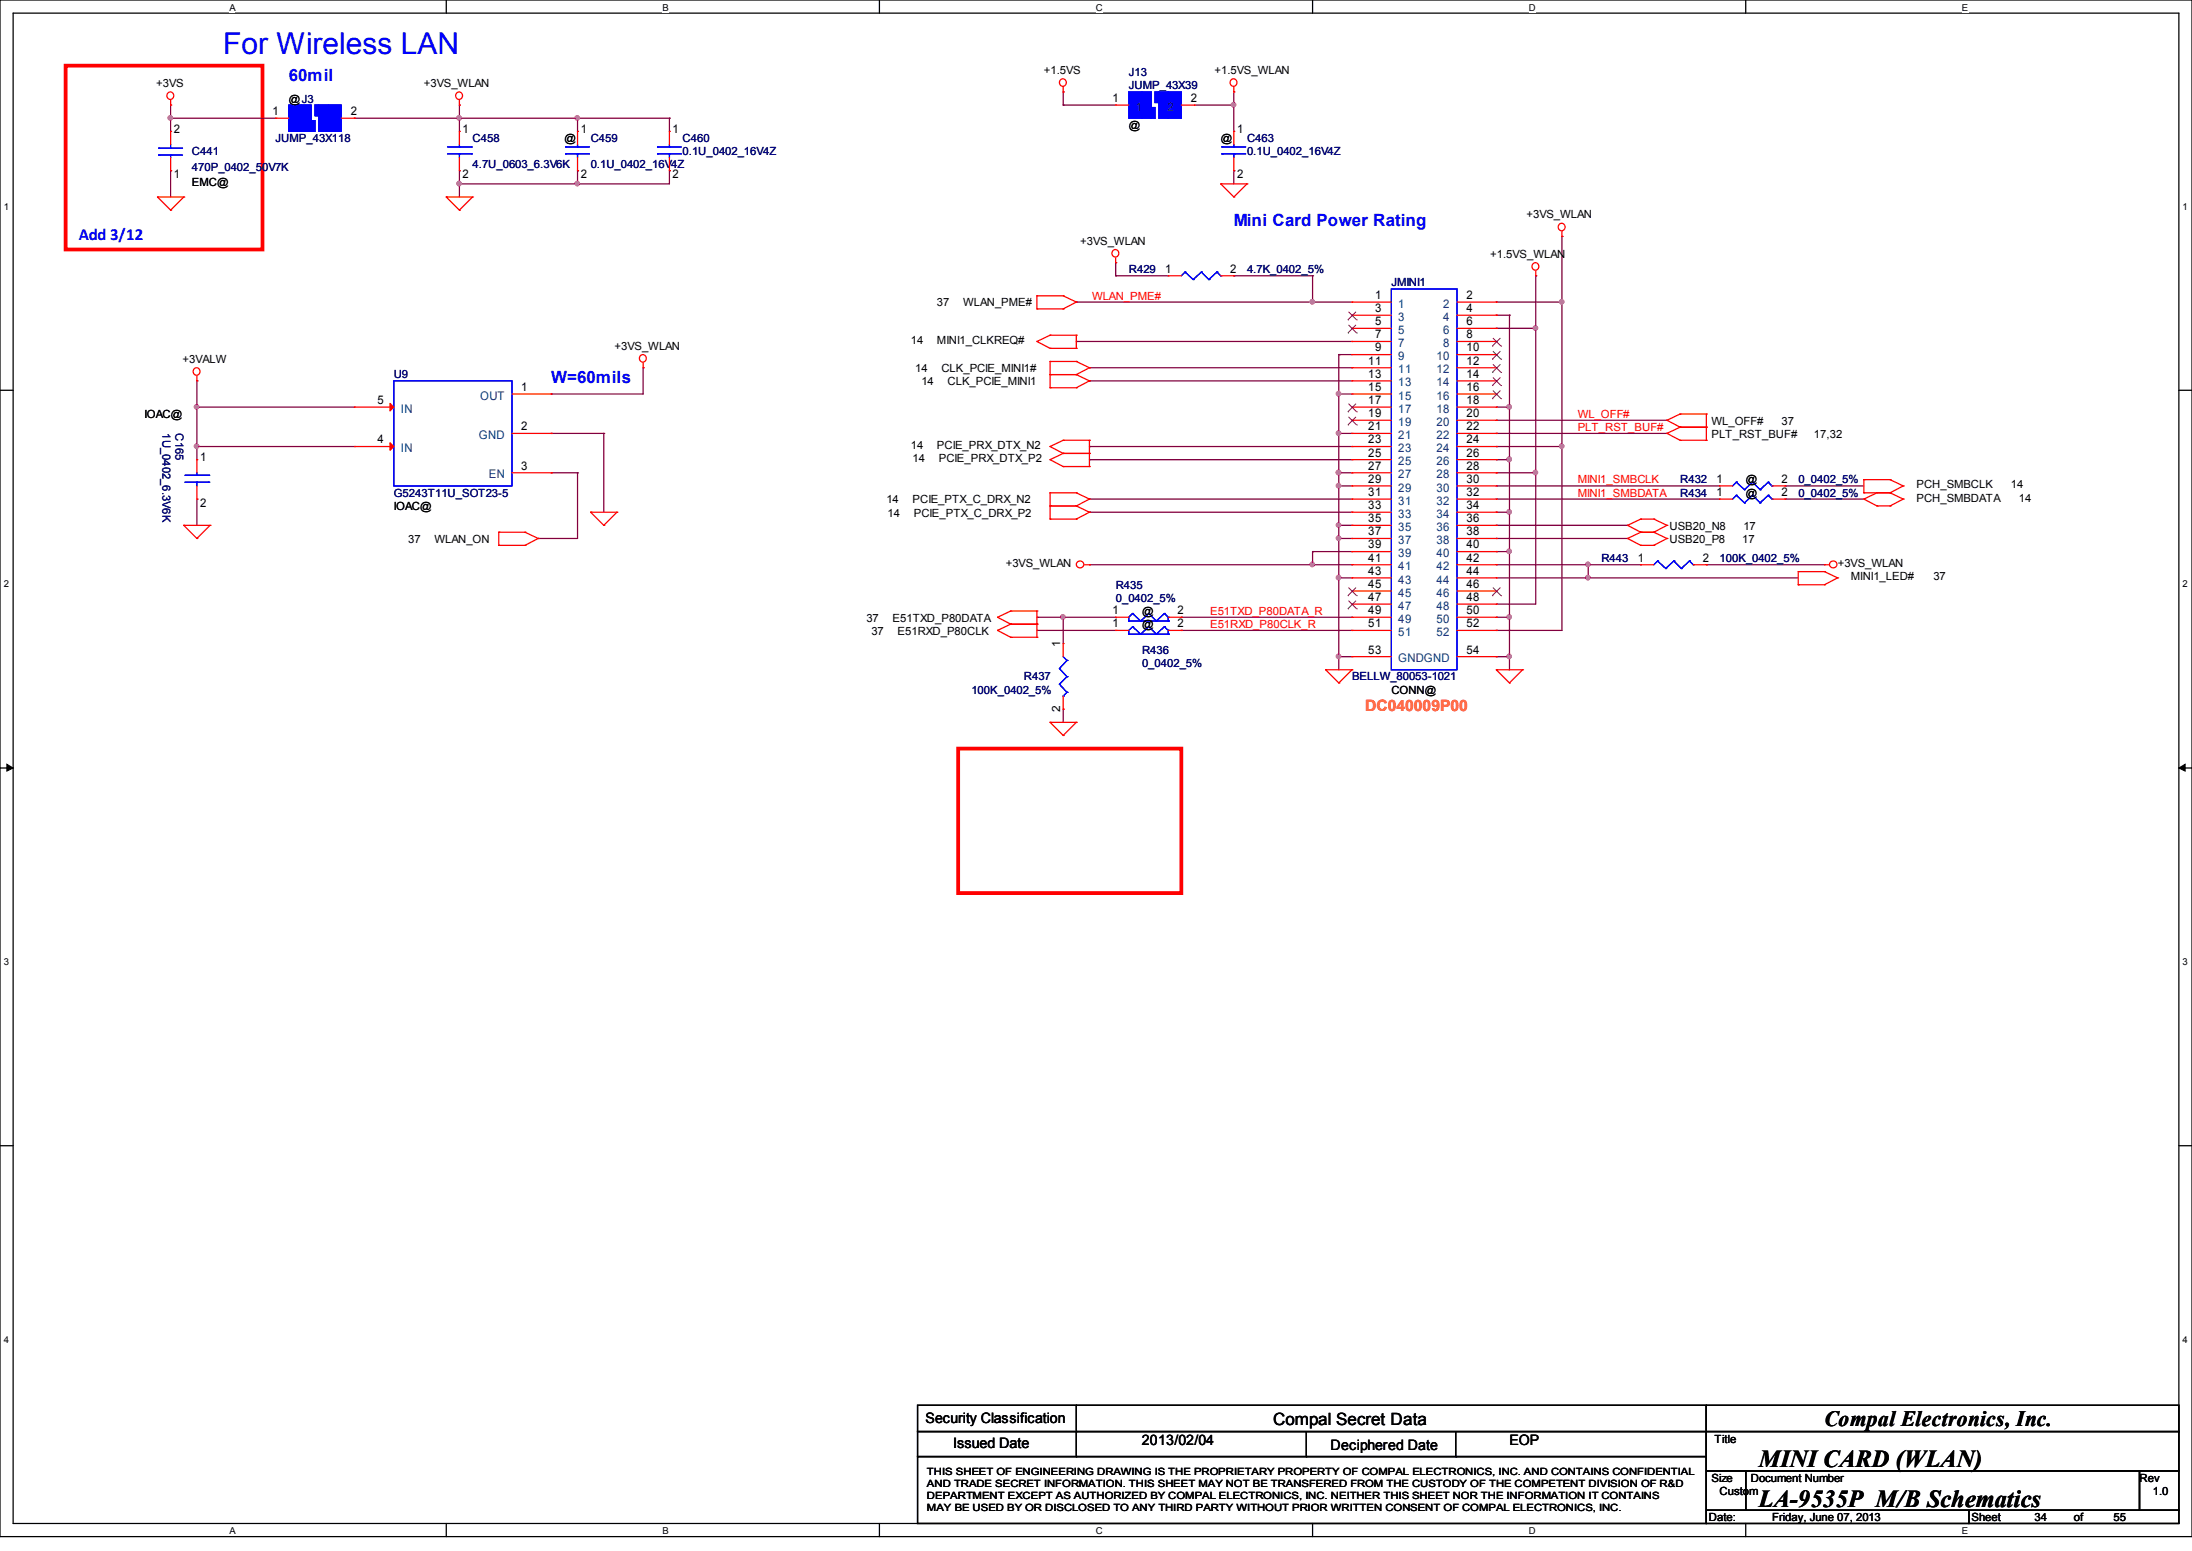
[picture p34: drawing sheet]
<svg xmlns="http://www.w3.org/2000/svg" width="297mm" height="210mm" viewBox="0 0 297 210" stroke-linecap="round" stroke-linejoin="round" font-family="sans-serif">
<defs><g id="words">
<text font-size="4.1" fill="#00f" x="30.2" y="7.4">For Wireless LAN</text>
<g font-size="3.3">
<text x="238.3" y="204">LA-9535P M/B Schematics</text>
<text x="238.3" y="198.6">MINI CARD (WLAN)</text>
</g>
<text font-size="3" x="247.1" y="193">Compal Electronics, Inc.</text>
<g font-size="2.3" fill="#00f">
<text x="39.1" y="11">60mil</text>
<text x="10.7" y="32.4">Add 3/12</text>
<text x="167.1" y="30.6">Mini Card Power Rating</text>
<text x="74.7" y="51.9">W=60mils</text>
</g>
<text font-size="2.3" x="172.5" y="193">Compal Secret Data</text>
<text font-size="2.1" fill="#ff8000" x="184.9" y="96.3">DC040009P00</text>
<g font-size="1.9">
<text x="125.4" y="192.7">Security Classification</text>
<text x="129.1" y="196.1">Issued Date</text>
<text x="154.7" y="195.6">2013/02/04</text>
<text x="180.2" y="196.3">Deciphered Date</text>
<text x="204.5" y="195.6">EOP</text>
</g>
<g font-size="1.6">
<text x="23.5" y="18">2</text>
<text x="36.9" y="15.6">1</text>
<text x="47.5" y="15.6">2</text>
<text x="62.7" y="18">1</text>
<text x="78.7" y="18">1</text>
<text x="91.1" y="18">1</text>
<text x="150.7" y="13.8">1</text>
<text x="161.3" y="13.8">2</text>
<text x="167.6" y="18">1</text>
<text x="23.5" y="24.1">1</text>
<text x="62.7" y="24.1">2</text>
<text x="78.7" y="24.1">2</text>
<text x="91.1" y="24.1">2</text>
<text x="167.6" y="24.1">2</text>
<text x="157.8" y="36.9">1</text>
<text x="166.6" y="36.9">2</text>
<text x="186.3" y="40.5">1</text>
<text x="198.6" y="40.5">2</text>
<text x="186.3" y="42.2">3</text>
<text x="186.3" y="44">5</text>
<text x="186.3" y="45.8">7</text>
<text x="186.3" y="47.6">9</text>
<text x="198.6" y="47.6">10</text>
<text x="198.6" y="42.2">4</text>
<text x="198.6" y="44">6</text>
<text x="198.6" y="45.8">8</text>
<text x="70.6" y="52.9">1</text>
<text x="185.3" y="49.4">11</text>
<text x="185.3" y="51.1">13</text>
<text x="185.3" y="52.9">15</text>
<text x="198.6" y="49.4">12</text>
<text x="198.6" y="51.1">14</text>
<text x="198.6" y="52.9">16</text>
<text x="51.1" y="54.7">5</text>
<text x="70.6" y="58.3">2</text>
<text x="185.3" y="54.7">17</text>
<text x="185.3" y="56.5">19</text>
<text x="185.3" y="58.3">21</text>
<text x="198.6" y="54.7">18</text>
<text x="198.6" y="56.5">20</text>
<text x="198.6" y="58.3">22</text>
<text x="27.1" y="62.4">1</text>
<text x="51.1" y="60">4</text>
<text x="70.6" y="63.6">3</text>
<text x="185.3" y="60">23</text>
<text x="185.3" y="61.8">25</text>
<text x="185.3" y="63.6">27</text>
<text x="185.3" y="65.4">29</text>
<text x="198.6" y="60">24</text>
<text x="198.6" y="61.8">26</text>
<text x="198.6" y="63.6">28</text>
<text x="198.6" y="65.4">30</text>
<text x="232.5" y="65.4">1</text>
<text x="241.3" y="65.4">2</text>
<text x="27.1" y="68.6">2</text>
<text x="185.3" y="67.1">31</text>
<text x="185.3" y="68.9">33</text>
<text x="185.3" y="70.7">35</text>
<text x="198.6" y="67.1">32</text>
<text x="198.6" y="68.9">34</text>
<text x="198.6" y="70.7">36</text>
<text x="232.5" y="67.1">1</text>
<text x="241.3" y="67.1">2</text>
<text x="185.3" y="72.5">37</text>
<text x="185.3" y="74.3">39</text>
<text x="185.3" y="76">41</text>
<text x="185.3" y="77.8">43</text>
<text x="198.6" y="72.5">38</text>
<text x="198.6" y="74.3">40</text>
<text x="198.6" y="76">42</text>
<text x="198.6" y="77.8">44</text>
<text x="221.8" y="76">1</text>
<text x="230.6" y="76">2</text>
<text x="150.7" y="83.1">1</text>
<text x="159.5" y="83.1">2</text>
<text x="185.3" y="79.6">45</text>
<text x="185.3" y="81.4">47</text>
<text x="185.3" y="83.1">49</text>
<text x="198.6" y="79.6">46</text>
<text x="198.6" y="81.4">48</text>
<text x="198.6" y="83.1">50</text>
<text x="150.7" y="84.9">1</text>
<text x="159.5" y="84.9">2</text>
<text x="185.3" y="84.9">51</text>
<text x="185.3" y="88.5">53</text>
<text x="198.6" y="84.9">52</text>
<text x="198.6" y="88.5">54</text>
</g>
<g font-size="1.6" fill="#004080">
<text x="153.8" y="15">1</text>
<text x="158.2" y="15">2</text>
<text x="189.4" y="41.7">1</text>
<text x="195.5" y="41.7">2</text>
<text x="189.4" y="43.4">3</text>
<text x="189.4" y="45.2">5</text>
<text x="189.4" y="47">7</text>
<text x="195.5" y="43.4">4</text>
<text x="195.5" y="45.2">6</text>
<text x="195.5" y="47">8</text>
<text x="189.4" y="48.8">9</text>
<text x="189.4" y="50.5">11</text>
<text x="189.4" y="52.3">13</text>
<text x="194.6" y="48.8">10</text>
<text x="194.6" y="50.5">12</text>
<text x="194.6" y="52.3">14</text>
<text x="54.3" y="55.9">IN</text>
<text x="64.9" y="59.4">GND</text>
<text x="65" y="54.1">OUT</text>
<text x="189.4" y="54.1">15</text>
<text x="189.4" y="55.9">17</text>
<text x="189.4" y="57.7">19</text>
<text x="189.4" y="59.4">21</text>
<text x="194.6" y="54.1">16</text>
<text x="194.6" y="55.9">18</text>
<text x="194.6" y="57.7">20</text>
<text x="194.6" y="59.4">22</text>
<text x="54.3" y="61.2">IN</text>
<text x="66.2" y="64.8">EN</text>
<text x="189.4" y="61.2">23</text>
<text x="189.4" y="63">25</text>
<text x="189.4" y="64.8">27</text>
<text x="194.6" y="61.2">24</text>
<text x="194.6" y="63">26</text>
<text x="194.6" y="64.8">28</text>
<text x="189.4" y="68.3">31</text>
<text x="189.4" y="66.5">29</text>
<text x="189.4" y="70.1">33</text>
<text x="189.4" y="71.9">35</text>
<text x="194.6" y="68.3">32</text>
<text x="194.6" y="66.5">30</text>
<text x="194.6" y="70.1">34</text>
<text x="194.6" y="71.9">36</text>
<text x="189.4" y="73.7">37</text>
<text x="189.4" y="75.4">39</text>
<text x="189.4" y="77.2">41</text>
<text x="194.6" y="73.7">38</text>
<text x="194.6" y="75.4">40</text>
<text x="194.6" y="77.2">42</text>
<text x="189.4" y="79">43</text>
<text x="189.4" y="80.8">45</text>
<text x="189.4" y="82.5">47</text>
<text x="194.6" y="79">44</text>
<text x="194.6" y="80.8">46</text>
<text x="194.6" y="82.5">48</text>
<text x="189.4" y="84.3">49</text>
<text x="189.4" y="86.1">51</text>
<text x="189.4" y="89.7">GNDGND</text>
<text x="194.6" y="84.3">50</text>
<text x="194.6" y="86.1">52</text>
</g>
<g font-size="1.5">
<text x="21.2" y="11.8">+3VS</text>
<text x="57.4" y="11.8">+3VS_WLAN</text>
<text x="141.4" y="10">+1.5VS</text>
<text x="164.5" y="10">+1.5VS_WLAN</text>
<text x="39.1" y="13.9">@J3</text>
<text x="152.9" y="17.4">@</text>
<text x="76.5" y="19.2">@</text>
<text x="165.4" y="19.2">@</text>
<text x="26" y="25.2">EMC@</text>
<text x="206.8" y="29.5">+3VS_WLAN</text>
<text x="146.3" y="33.1">+3VS_WLAN</text>
<text x="201.9" y="34.9">+1.5VS_WLAN</text>
<text x="126.9" y="41.5">37</text>
<text x="130.5" y="41.5">WLAN_PME#</text>
<text x="83.2" y="47.3">+3VS_WLAN</text>
<text x="123.4" y="46.6">14</text>
<text x="126.9" y="46.6">MINI1_CLKREQ#</text>
<text x="24.7" y="49.1">+3VALW</text>
<text x="124" y="50.4">14</text>
<text x="124.8" y="52.2">14</text>
<text x="127.5" y="50.4">CLK_PCIE_MINI1#</text>
<text x="128.4" y="52.2">CLK_PCIE_MINI1</text>
<text x="19.6" y="56.6">IOAC@</text>
<text x="231.8" y="59.3">PLT_RST_BUF#</text>
<text x="231.8" y="57.5">WL_OFF#</text>
<text x="241.3" y="57.5">37</text>
<text x="245.7" y="59.3">17,32</text>
<text x="123.4" y="60.8">14</text>
<text x="123.6" y="62.6">14</text>
<text x="126.9" y="60.8">PCIE_PRX_DTX_N2</text>
<text x="127.2" y="62.6">PCIE_PRX_DTX_P2</text>
<text x="236.5" y="65.4">@</text>
<text x="53.3" y="69">IOAC@</text>
<text x="120.1" y="68.2">14</text>
<text x="120.2" y="69.9">14</text>
<text x="123.6" y="68.2">PCIE_PTX_C_DRX_N2</text>
<text x="123.8" y="69.9">PCIE_PTX_C_DRX_P2</text>
<text x="226.2" y="71.7">USB20_N8</text>
<text x="236.2" y="71.7">17</text>
<text x="236.5" y="67.2">@</text>
<text x="259.6" y="67.9">PCH_SMBDATA</text>
<text x="259.6" y="66.1">PCH_SMBCLK</text>
<text x="272.4" y="66.1">14</text>
<text x="273.5" y="67.9">14</text>
<text x="55.3" y="73.5">37</text>
<text x="58.8" y="73.5">WLAN_ON</text>
<text x="136.2" y="76.8">+3VS_WLAN</text>
<text x="226.2" y="73.5">USB20_P8</text>
<text x="236" y="73.5">17</text>
<text x="248.9" y="76.8">+3VS_WLAN</text>
<text x="154.7" y="83.2">@</text>
<text x="250.7" y="78.6">MINI1_LED#</text>
<text x="261.9" y="78.6">37</text>
<text x="117.4" y="84.2">37</text>
<text x="118" y="85.9">37</text>
<text x="120.9" y="84.2">E51TXD_P80DATA</text>
<text x="121.6" y="85.9">E51RXD_P80CLK</text>
<text x="143.6" y="87.6" transform="rotate(-90 143.6 87.6)">1</text>
<text x="154.7" y="85">@</text>
<text x="188.5" y="93.9">CONN@</text>
<text x="143.6" y="96.3" transform="rotate(-90 143.6 96.3)">2</text>
<text x="232.3" y="195.4">Title</text>
<text x="231.8" y="200.6">Size</text>
<text x="232.9" y="202.4">Custom</text>
<text x="237.2" y="200.6">Document Number</text>
<text x="289.8" y="200.6">Rev</text>
<text x="291.6" y="202.4">1.0</text>
<text x="231.5" y="205.9">Date:</text>
<text x="240" y="205.9">Friday, June 07, 2013</text>
<text x="267.1" y="205.9">Sheet</text>
<text x="275.6" y="205.9">34</text>
<text x="280.9" y="205.9">of</text>
<text x="286.3" y="205.9">55</text>
</g>
<g font-size="1.5" fill="#000080">
<text x="152.9" y="10.3">J13</text>
<text x="152.9" y="12.1">JUMP_43X39</text>
<text x="26" y="21">C441</text>
<text x="26" y="23.1">470P_0402_50V7K</text>
<text x="37.3" y="19.2">JUMP_43X118</text>
<text x="64" y="19.2">C458</text>
<text x="64" y="22.8">4.7U_0603_6.3V6K</text>
<text x="80" y="19.2">C459</text>
<text x="80" y="22.8">0.1U_0402_16V4Z</text>
<text x="92.5" y="19.2">C460</text>
<text x="92.5" y="21">0.1U_0402_16V4Z</text>
<text x="168.9" y="19.2">C463</text>
<text x="168.9" y="21">0.1U_0402_16V4Z</text>
<text x="152.9" y="37">R429</text>
<text x="168.9" y="37">4.7K_0402_5%</text>
<text x="188.5" y="38.8">JMINI1</text>
<text x="53.3" y="51.2">U9</text>
<text x="22" y="58.7" transform="rotate(90 22 58.7)">1U_0402_6.3V6K</text>
<text x="23.8" y="58.7" transform="rotate(90 23.8 58.7)">C165</text>
<text x="227.6" y="65.4">R432</text>
<text x="243.6" y="65.4">0_0402_5%</text>
<text x="53.3" y="67.2">G5243T11U_SOT23-5</text>
<text x="227.6" y="67.2">R434</text>
<text x="243.6" y="67.2">0_0402_5%</text>
<text x="216.9" y="76.1">R443</text>
<text x="232.9" y="76.1">100K_0402_5%</text>
<text x="151.1" y="79.7">R435</text>
<text x="151.1" y="81.4">0_0402_5%</text>
<text x="154.7" y="88.6">R436</text>
<text x="131.6" y="93.9">100K_0402_5%</text>
<text x="138.7" y="92.1">R437</text>
<text x="154.7" y="90.3">0_0402_5%</text>
<text x="183.1" y="92.1">BELLW_80053-1021</text>
</g>
<g font-size="1.5" fill="#f00">
<text x="147.9" y="40.6">WLAN_PME#</text>
<text x="213.7" y="58.3">PLT_RST_BUF#</text>
<text x="213.7" y="56.6">WL_OFF#</text>
<text x="213.7" y="65.4">MINI1_SMBCLK</text>
<text x="213.7" y="67.2">MINI1_SMBDATA</text>
<text x="163.9" y="83.2">E51TXD_P80DATA_R</text>
<text x="163.9" y="85">E51RXD_P80CLK_R</text>
</g>
<g font-size="1.4">
<text x="125.6" y="199.7">THIS SHEET OF ENGINEERING DRAWING IS THE PROPRIETARY PROPERTY OF COMPAL ELECTRONICS, INC. AND CONTAINS CONFIDENTIAL</text>
<text x="125.6" y="201.3">AND TRADE SECRET INFORMATION. THIS SHEET MAY NOT BE TRANSFERED FROM THE CUSTODY OF THE COMPETENT DIVISION OF R&amp;D</text>
<text x="125.6" y="202.9">DEPARTMENT EXCEPT AS AUTHORIZED BY COMPAL ELECTRONICS, INC. NEITHER THIS SHEET NOR THE INFORMATION IT CONTAINS</text>
<text x="125.6" y="204.6">MAY BE USED BY OR DISCLOSED TO ANY THIRD PARTY WITHOUT PRIOR WRITTEN CONSENT OF COMPAL ELECTRONICS, INC.</text>
</g>
<g font-size="1.3">
<text x="31.1" y="1.4">A</text>
<text x="89.7" y="1.4">B</text>
<text x="148.4" y="1.4">C</text>
<text x="207.1" y="1.4">D</text>
<text x="265.8" y="1.4">E</text>
<text x=".5" y="28.4">1</text>
<text x="295.7" y="28.4">1</text>
<text x=".5" y="79.5">2</text>
<text x="295.7" y="79.5">2</text>
<text x=".5" y="130.6">3</text>
<text x="295.7" y="130.6">3</text>
<text x=".5" y="181.8">4</text>
<text x="295.7" y="181.8">4</text>
<text x="31.1" y="207.7">A</text>
<text x="89.7" y="207.7">B</text>
<text x="148.4" y="207.7">C</text>
<text x="207.1" y="207.7">D</text>
<text x="265.8" y="207.7">E</text>
</g>
</g></defs>
<path d="M0 0h296.9v208h-296.9zM1.8 1.8h293.3v204.4h-293.3z" fill="none" stroke="#000" stroke-width=".17"/>
<g fill="#fff">
<path d="M31.1 .3h.7v1.4h-.7z"/>
<path d="M31.1 206.5h.7v1.4h-.7z"/>
</g>
<path d="M60.5 0v1.8M60.5 206.2v1.8" fill="none" stroke="#000" stroke-width=".17"/>
<g fill="#fff">
<path d="M89.7 .3h.9v1.4h-.9z"/>
<path d="M89.7 206.5h.9v1.4h-.9z"/>
</g>
<path d="M119.1 0v1.8M119.1 206.2v1.8" fill="none" stroke="#000" stroke-width=".17"/>
<g fill="#fff">
<path d="M148.4 .3h1v1.4h-1z"/>
<path d="M148.4 206.5h1v1.4h-1z"/>
</g>
<path d="M177.8 0v1.8M177.8 206.2v1.8" fill="none" stroke="#000" stroke-width=".17"/>
<g fill="#fff">
<path d="M207.1 .3h.9v1.4h-.9z"/>
<path d="M207.1 206.5h.9v1.4h-.9z"/>
</g>
<path d="M236.5 0v1.8M236.5 206.2v1.8" fill="none" stroke="#000" stroke-width=".17"/>
<g fill="#fff">
<path d="M265.8 .3h.8v1.4h-.8z"/>
<path d="M265.8 206.5h.8v1.4h-.8z"/>
<path d="M.5 27.3h.7v1.4h-.7z"/>
<path d="M295.7 27.3h.6v1.4h-.6z"/>
<path d="M.5 78.3h.7v1.5h-.7z"/>
<path d="M295.7 78.3h.6v1.5h-.6z"/>
</g>
<path d="M0 52.8h1.8M295.1 52.8h1.8" fill="none" stroke="#000" stroke-width=".17"/>
<g fill="#fff">
<path d="M.5 129.5h.7v1.4h-.7z"/>
<path d="M295.7 129.5h.6v1.4h-.6z"/>
</g>
<path d="M0 104h1.8M295.1 104h1.8" fill="none" stroke="#000" stroke-width=".17"/>
<path d="M.9 103.5l.9 .5-.9 .4zM295.1 104l.9-.5v.9z" fill="#000" stroke="#000" stroke-width=".14"/>
<g fill="#fff">
<path d="M.5 180.6h.7v1.4h-.7z"/>
<path d="M295.7 180.6h.6v1.4h-.6z"/>
</g>
<g fill="none" stroke="#000" stroke-width=".17">
<path d="M0 155.1h1.8M295.1 155.1h1.8M124.3 190.2h106.8v3.6h-106.8zM124.3 193.8h106.8v3.4h-106.8zM124.3 197.2h106.8v9h-106.8zM145.8 193.8h.1M145.8 197.2h.1M145.8 190.2v7M177 197.2h.1M177 193.8v3.4M197.2 197.2h.1M197.2 193.8v3.4"/>
<path d="M231.1 190.2h64v3.6h-64zM231.1 193.8h64v5.3h-64zM231.1 199.1h5.4v5.4h-5.4zM236.5 199.1h53.3v5.4h-53.3zM289.8 199.1h5.3v5.4h-5.3zM231.1 204.5h35.6v1.7h-35.6zM266.7 204.5h28.4v1.7h-28.4z"/>
</g>
<path d="M8.9 8.9h26.7v24.9h-26.7zM129.8 101.3h30.2v19.6h-30.2z" fill="none" stroke="#f00" stroke-width=".51"/>
<g fill="none" stroke="#800040" stroke-width=".17">
<path d="M23.1 14.2h.1M23.1 16h.1M23.1 14.2v3.6M23.1 16h14.2M48 16h.1M48 16h42.7M62.2 16h.1M62.2 14.2h.1M62.2 14.2v3.6M78.2 16h.1M78.2 16v1.8M90.7 16h.1"/>
<path d="M90.7 16v1.8M144 14.2h.1M144 12.4h.1M144 12.4v1.8M144 14.2h7.1M161.8 14.2h5.3M167.1 14.2h.1M167.1 12.4h.1M167.1 12.4v5.4M23.1 23.1h.1M23.1 23.1v3.6M62.2 24.9h.1"/>
<path d="M62.2 23.1h.1M62.2 23.1v3.6M78.2 23.1h.1M78.2 24.9h.1M78.2 23.1v1.8M90.7 23.1h.1M90.7 23.1v1.8h-28.5M151.1 37.3h.1M151.1 35.6h.1M151.1 37.3h7.1M151.1 35.6v1.7M167.1 23.1h.1"/>
<path d="M167.1 37.3h.1M167.1 23.1v1.8M167.1 37.3h10.7M177.8 37.3h.1M177.8 37.3v3.6M208 37.3h.1M208 37.3v44.5h-5.3M211.6 32h.1M211.6 32v53.3h-8.9M26.7 55.1h.1M26.7 51.6h.1M26.7 55.1h21.3"/>
<path d="M26.7 51.6v10.6M74.7 53.3h.1M74.7 58.7h.1M74.7 58.7h7.1M81.8 58.7h.1M81.8 58.7v10.6M87.1 49.8h.1M87.1 49.8v3.5h-12.4M145.8 46.2h.1M145.8 40.9h.1M145.8 40.9h37.3M145.8 46.2h37.3"/>
<path d="M147.6 49.8h.1M147.6 51.6h.1M147.6 49.8h35.5M147.6 51.6h35.5M177.8 40.9h.1M181.4 48h.1M181.4 53.3h.1M181.4 58.7h.1M181.4 48h1.7M181.4 53.3h1.7M181.4 58.7h1.7M181.4 48v42.7"/>
<path d="M202.7 44.4h.1M202.7 40.9h.1M202.7 42.7h.1M202.7 55.1h.1M202.7 58.7h.1M202.7 56.9h.1M202.7 58.7h23.1M202.7 44.4h5.3M202.7 40.9h8.9M202.7 42.7h1.8M202.7 55.1h1.8M202.7 56.9h23.1"/>
<path d="M204.5 55.1h.1M204.5 42.7h.1M204.5 42.7v48M208 44.4h.1M211.6 40.9h.1M26.7 60.5h.1M26.7 67.6h.1M26.7 60.5h21.3M26.7 67.6v3.5M72.9 72.9h.1M74.7 64h.1M74.7 64h3.5"/>
<path d="M78.2 64h.1M78.2 64v8.9h-5.3M147.6 60.5h.1M147.6 62.2h.1M147.6 67.6h.1M147.6 69.3h.1M147.6 76.5h.1M147.6 60.5h35.5M147.6 62.2h35.5M147.6 67.6h35.5M147.6 69.3h35.5M147.6 76.5h35.5"/>
<path d="M177.8 74.7h.1M177.8 76.5h.1M177.8 74.7v1.8M177.8 74.7h5.3M181.4 64h.1M181.4 65.8h.1M181.4 71.1h.1M181.4 72.9h.1M181.4 78.2h.1M181.4 64h1.7M181.4 65.8h1.7M181.4 71.1h1.7"/>
<path d="M181.4 72.9h1.7M181.4 78.2h1.7M202.7 64h.1M202.7 62.2h.1M202.7 69.3h.1M202.7 74.7h.1M202.7 65.8h.1M202.7 67.6h.1M202.7 72.9h.1M202.7 71.1h.1M202.7 60.5h.1M202.7 64h5.3"/>
<path d="M202.7 65.8h30.2M202.7 71.1h17.8M202.7 72.9h17.8M202.7 78.2h40.9M202.7 60.5h8.9M202.7 62.2h1.8M202.7 67.6h30.2M202.7 69.3h1.8M202.7 76.5h19.5M202.7 74.7h1.8M204.5 69.3h.1M204.5 62.2h.1"/>
<path d="M204.5 74.7h.1M208 64h.1M211.6 60.5h.1M215.1 76.5h.1M215.1 78.2h.1M215.1 76.5v1.7M231.1 76.5h.1M231.1 76.5h16M241.8 67.6h.1M241.8 65.8h.1M241.8 65.8h10.7M241.8 67.6h10.7"/>
<path d="M140.5 83.6h.1M140.5 85.3h.1M140.5 83.6h10.6M140.5 85.3h10.6M144 96h.1M144 83.6h.1M144 83.6v3.5M144 96v1.8M160 83.6h.1M160 85.3h.1M160 83.6h23.1M160 85.3h23.1"/>
<path d="M181.4 88.9h.1M181.4 88.9h1.7M202.7 83.6h.1M202.7 88.9h.1M202.7 81.8h.1M202.7 85.3h.1M202.7 83.6h1.8M202.7 88.9h1.8M204.5 88.9h.1M204.5 83.6h.1"/>
</g>
<g fill="#f0f" stroke="#f0f" stroke-width=".17">
<circle cx="78.2" cy="24.8" r=".3"/>
<circle cx="62.2" cy="24.8" r=".3"/>
<circle cx="167.1" cy="14.2" r=".3"/>
<circle cx="23.1" cy="16" r=".3"/>
<circle cx="144" cy="83.5" r=".3"/>
<circle cx="181.3" cy="64" r=".3"/>
<circle cx="181.3" cy="88.9" r=".3"/>
<circle cx="181.3" cy="71.1" r=".3"/>
<circle cx="181.3" cy="58.6" r=".3"/>
<circle cx="181.3" cy="65.7" r=".3"/>
<circle cx="181.3" cy="72.9" r=".3"/>
<circle cx="181.3" cy="53.3" r=".3"/>
<circle cx="177.8" cy="76.4" r=".3"/>
<circle cx="181.3" cy="78.2" r=".3"/>
<circle cx="204.4" cy="62.2" r=".3"/>
<circle cx="204.4" cy="55.1" r=".3"/>
<circle cx="204.4" cy="69.3" r=".3"/>
<circle cx="204.4" cy="74.6" r=".3"/>
<circle cx="204.4" cy="88.9" r=".3"/>
<circle cx="204.4" cy="83.5" r=".3"/>
<circle cx="208" cy="64" r=".3"/>
<circle cx="208" cy="44.4" r=".3"/>
<circle cx="211.5" cy="60.4" r=".3"/>
<circle cx="211.5" cy="40.9" r=".3"/>
<circle cx="78.2" cy="16" r=".3"/>
<circle cx="215.1" cy="76.4" r=".3"/>
<circle cx="215.1" cy="78.2" r=".3"/>
<circle cx="62.2" cy="16" r=".3"/>
<circle cx="26.6" cy="55.1" r=".3"/>
<circle cx="26.6" cy="60.4" r=".3"/>
<circle cx="177.8" cy="40.9" r=".3"/>
</g>
<g fill="none" stroke="#f00" stroke-width=".17">
<path d="M23.1 14.2h.1M23.1 17.8h.1M23.1 13.5v.7M23.1 17.8v1.8M37.3 16h.1M37.3 16h1.8M46.2 16h1.8M48 16h.1M62.2 14.2h.1M62.2 17.8h.1M62.2 13.5v.7M62.2 17.8v1.8"/>
<path d="M78.2 17.8h.1M78.2 17.8v1.8M90.7 17.8h.1M90.7 17.8v1.8M144 12.4h.1M144 11.8v.6M151.1 14.2h.1M151.1 14.2h1.8M160 14.2h1.8M161.8 14.2h.1M167.1 12.4h.1M167.1 17.8h.1"/>
<path d="M167.1 11.8v.6M167.1 17.8v1.8M21.3 26.7h.1M21.3 26.7h3.6M21.3 26.7l1.8 1.7M23.1 28.4h.1M23.1 23.1h.1M23.1 21.3v1.8M24.9 26.7h.1M24.9 26.7l-1.8 1.7M60.5 26.7h.1M60.5 26.7h3.5"/>
<path d="M60.5 26.7l1.7 1.7M62.2 28.4h.1M62.2 23.1h.1M62.2 21.3v1.8M64 26.7h.1M64 26.7l-1.8 1.7M78.2 23.1h.1M78.2 21.3v1.8M90.7 23.1h.1M90.7 21.3v1.8M151.1 35.6h.1M151.1 34.9v.7"/>
<path d="M158.2 37.3h.1M158.2 37.3h1.8M165.4 24.9h.1M165.4 24.9h3.5M165.4 24.9l1.7 1.8M165.4 37.3h1.7M167.1 26.7h.1M167.1 23.1h.1M167.1 37.3h.1M167.1 21.3v1.8M168.9 24.9h.1M168.9 24.9l-1.8 1.8"/>
<path d="M208 37.3h.1M208 36.7v.6M211.6 32h.1M211.6 31.3v.7M26.7 51.6h.1M26.7 50.9v.7M48 55.1h.1M48 55.1h5.3M69.3 53.3h5.4M69.3 58.7h5.4M74.7 53.3h.1M74.7 58.7h.1"/>
<path d="M87.1 49.8h.1M87.1 49.1v.7M140.5 46.2h.1M140.5 41.8h.1M140.5 40h.1M140.5 46.2l1.7 1M140.5 40v1.8M140.5 40h3.5M140.5 41.8h3.5M142.2 47.2h.1M142.2 45.4h.1M142.2 48.9h.1"/>
<path d="M142.2 50.7h.1M142.2 52.5h.1M142.2 47.2h3.6M142.2 45.4l-1.7 .8M142.2 45.4h3.6M142.2 50.7h3.6M142.2 48.9h3.6M142.2 48.9v3.6M142.2 52.5h3.6M144 59.6h.1M144 40h.1M144 41.8h.1"/>
<path d="M144 59.6l-1.8 .9M144 59.6h3.6M144 40l1.8 .9M145.8 45.4h.1M145.8 47.2h.1M145.8 50.7h.1M145.8 48.9h.1M145.8 52.5h.1M145.8 40.9h.1M145.8 45.4v1.8M145.8 48.9l1.8 .9M145.8 50.7l1.8 .9"/>
<path d="M145.8 40.9l-1.8 .9M147.6 49.8h.1M147.6 51.6h.1M147.6 59.6h.1M147.6 49.8l-1.8 .9M147.6 51.6l-1.8 .9M147.6 59.6v3.6M183.1 40.9h.1M183.1 42.7h.1M183.1 44.4h.1M183.1 46.2h.1M183.1 48h.1"/>
<path d="M183.1 49.8h.1M183.1 51.6h.1M183.1 53.3h.1M183.1 55.1h.1M183.1 56.9h.1M183.1 58.7h.1M183.1 40.9h5.4M183.1 42.7h5.4M183.1 44.4h5.4M183.1 46.2h5.4M183.1 48h5.4M183.1 49.8h5.4"/>
<path d="M183.1 51.6h5.4M183.1 53.3h5.4M183.1 55.1h5.4M183.1 56.9h5.4M183.1 58.7h5.4M197.4 40.9h5.3M197.4 42.7h5.3M197.4 44.4h5.3M197.4 46.2h5.3M197.4 48h5.3M197.4 49.8h5.3M197.4 51.6h5.3"/>
<path d="M197.4 53.3h5.3M197.4 55.1h5.3M197.4 56.9h5.3M197.4 58.7h5.3M202.7 40.9h.1M202.7 42.7h.1M202.7 44.4h.1M202.7 46.2h.1M202.7 48h.1M202.7 49.8h.1M202.7 51.6h.1M202.7 53.3h.1"/>
<path d="M202.7 55.1h.1M202.7 56.9h.1M202.7 58.7h.1M225.8 58.7h.1M225.8 56.9h.1M225.8 58.7l1.8 .9M225.8 56.9l1.8 .9M227.6 57.8h.1M227.6 59.6h.1M227.6 56h.1M227.6 59.6h3.5M227.6 57.8h3.5"/>
<path d="M227.6 57.8l-1.8 .9M227.6 56h3.5M227.6 56l-1.8 .9M231.1 59.6h.1M231.1 57.8h.1M231.1 56h.1M231.1 56v3.6M24.9 71.1h.1M24.9 71.1h3.5M24.9 71.1l1.8 1.8M26.7 72.9h.1M26.7 62.2h.1"/>
<path d="M26.7 67.6h.1M26.7 62.2v1.8M26.7 65.8v1.8M28.4 71.1h.1M28.4 71.1l-1.7 1.8M48 60.5h.1M48 60.5h5.3M67.6 73.8h.1M67.6 72.1h.1M67.6 72.1h3.5M67.6 73.8h3.5M67.6 72.1v1.7"/>
<path d="M69.3 64h5.4M71.1 72.1h.1M71.1 73.8h.1M71.1 72.1l1.8 .8M72.9 72.9h.1M72.9 72.9l-1.8 .9M74.7 64h.1M80 69.3h.1M80 69.3h3.6M80 69.3l1.8 1.8M81.8 71.1h.1M83.6 69.3h.1"/>
<path d="M83.6 69.3l-1.8 1.8M142.2 62.2h.1M142.2 60.5h.1M142.2 68.5h.1M142.2 66.7h.1M142.2 70.3h.1M142.2 66.7v3.6M142.2 62.2l1.8 1M142.2 60.5l1.8 .9M142.2 66.7h3.6M142.2 68.5h3.6M142.2 70.3h3.6"/>
<path d="M144 63.2h.1M144 61.4h.1M144 63.2h3.6M144 61.4l-1.8 .8M144 61.4h3.6M145.8 66.7h.1M145.8 68.5h.1M145.8 70.3h.1M145.8 66.7l1.8 .9M145.8 68.5l1.8 .8M146.9 76.5h.7M147.6 61.4h.1"/>
<path d="M147.6 63.2h.1M147.6 67.6h.1M147.6 69.3h.1M147.6 76.5h.1M147.6 67.6l-1.8 .9M147.6 69.3l-1.8 1M183.1 67.6h.1M183.1 60.5h.1M183.1 62.2h.1M183.1 64h.1M183.1 65.8h.1M183.1 69.3h.1"/>
<path d="M183.1 71.1h.1M183.1 72.9h.1M183.1 74.7h.1M183.1 76.5h.1M183.1 78.2h.1M183.1 76.5h5.4M183.1 71.1h5.4M183.1 69.3h5.4M183.1 65.8h5.4M183.1 67.6h5.4M183.1 60.5h5.4M183.1 62.2h5.4"/>
<path d="M183.1 64h5.4M183.1 72.9h5.4M183.1 74.7h5.4M183.1 78.2h5.4M197.4 76.5h5.3M197.4 71.1h5.3M197.4 69.3h5.3M197.4 65.8h5.3M197.4 67.6h5.3M197.4 60.5h5.3M197.4 62.2h5.3M197.4 64h5.3"/>
<path d="M197.4 72.9h5.3M197.4 74.7h5.3M197.4 78.2h5.3M202.7 67.6h.1M202.7 60.5h.1M202.7 62.2h.1M202.7 64h.1M202.7 65.8h.1M202.7 69.3h.1M202.7 71.1h.1M202.7 72.9h.1M202.7 74.7h.1"/>
<path d="M202.7 76.5h.1M202.7 78.2h.1M220.5 71.1h.1M220.5 72.9h.1M220.5 71.1l1.7 1M220.5 72.9l1.7 .9M222.2 70.3h.1M222.2 72.1h.1M222.2 73.8h.1M222.2 76.5h.1M222.2 70.3h1.8M222.2 70.3l-1.7 .8"/>
<path d="M222.2 72.1h1.8M222.2 72.1l-1.7 .8M222.2 73.8h1.8M222.2 76.5h1.8M224 70.3h.1M224 72.1h.1M224 73.8h.1M224 70.3l1.8 .8M224 72.1l1.8 .8M225.8 71.1h.1M225.8 72.9h.1M225.8 71.1l-1.8 1"/>
<path d="M225.8 72.9l-1.8 .9M229.4 76.5h1.7M231.1 76.5h.1M232.9 65.8h.1M232.9 67.6h.1M232.9 65.8h1.8M232.9 67.6h1.8M240 65.8h1.8M240 67.6h1.8M241.8 65.8h.1M241.8 67.6h.1M243.6 77.4h.1"/>
<path d="M243.6 79.2h.1M243.6 77.4h3.5M243.6 77.4v1.8M243.6 79.2h3.5M247.1 77.4h.1M247.1 79.2h.1M247.1 76.5h.1M247.1 77.4l1.8 .8M247.1 76.5h.7M248.9 78.2h.1M248.9 78.2l-1.8 1M252.5 67.6h.1"/>
<path d="M252.5 64.9h.1M252.5 66.7h.1M252.5 66.7h3.5M252.5 67.6l1.8 .9M252.5 64.9h3.5M252.5 64.9v1.8M254.3 66.7h.1M254.3 68.5h.1M254.3 68.5h1.7M254.3 66.7l-1.8 .9M256 66.7h.1M256 68.5h.1"/>
<path d="M256 64.9h.1M256 66.7l1.8 .9M256 64.9l1.8 .9M257.8 67.6h.1M257.8 65.8h.1M257.8 67.6l-1.8 .9M257.8 65.8l-1.8 .9M135.1 85.3h.1M135.1 83.6h.1M135.1 85.3l1.8 1M135.1 83.6l1.8 .9M136.9 86.3h.1"/>
<path d="M136.9 84.5h.1M136.9 82.7h.1M136.9 86.3h3.6M136.9 84.5h3.6M136.9 84.5l-1.8 .8M136.9 82.7h3.6M136.9 82.7l-1.8 .9M140.5 86.3h.1M140.5 84.5h.1M140.5 82.7h.1M140.5 82.7v3.6M142.2 97.8h.1"/>
<path d="M142.2 97.8h3.6M142.2 97.8l1.8 1.8M144 99.6h.1M144 87.1h.1M144 96h.1M144 87.1v1.8M144 94.2v1.8M145.8 97.8h.1M145.8 97.8l-1.8 1.8M151.1 83.6h.1M151.1 85.3h.1M151.1 83.6h1.8"/>
<path d="M151.1 85.3h1.8M158.2 83.6h1.8M158.2 85.3h1.8M160 83.6h.1M160 85.3h.1M179.6 90.7h.1M179.6 90.7h3.5M179.6 90.7l1.8 1.8M181.4 92.5h.1M183.1 90.7h.1M183.1 80h.1M183.1 81.8h.1"/>
<path d="M183.1 83.6h.1M183.1 85.3h.1M183.1 88.9h.1M183.1 90.7l-1.7 1.8M183.1 83.6h5.4M183.1 85.3h5.4M183.1 80h5.4M183.1 81.8h5.4M183.1 88.9h5.4M197.4 83.6h5.3M197.4 85.3h5.3M197.4 80h5.3"/>
<path d="M197.4 81.8h5.3M197.4 88.9h5.3M202.7 90.7h.1M202.7 80h.1M202.7 81.8h.1M202.7 83.6h.1M202.7 85.3h.1M202.7 88.9h.1M202.7 90.7h3.5M202.7 90.7l1.8 1.8M204.5 92.5h.1M206.2 90.7h.1"/>
<path d="M206.2 90.7l-1.7 1.8"/>
<circle cx="23" cy="13" r=".49"/>
<circle cx="62.2" cy="13" r=".49"/>
<circle cx="144" cy="11.2" r=".49"/>
<circle cx="167.1" cy="11.2" r=".49"/>
<circle cx="151.1" cy="34.3" r=".49"/>
<circle cx="208" cy="36.1" r=".49"/>
<circle cx="211.5" cy="30.7" r=".49"/>
<circle cx="26.6" cy="50.3" r=".49"/>
<circle cx="87.1" cy="48.5" r=".49"/>
<circle cx="146.3" cy="76.4" r=".49"/>
<circle cx="248.3" cy="76.4" r=".49"/>
</g>
<g fill="none" stroke="#00f" stroke-width=".17">
<path d="M23.1 19.6v.5M60.6 19.9h3.2M62.2 19.9h.1M62.2 19.6v.3M63.8 19.9h.1M76.6 19.9h.1M76.6 19.9h3.2M78.2 19.9h.1M78.2 19.6v.3M89.1 19.9h.1M89.1 19.9h3.2M90.7 19.9h.1"/>
<path d="M90.7 19.6v.3M165.5 19.9h.1M165.5 19.9h3.2M167.1 19.9h.1M167.1 19.6v.3M21.5 20.1h.1M21.5 21h.1M21.5 20.1h3.2M21.5 21h3.2M23.1 21h.1M23.1 20.1h.1M23.1 21v.3"/>
<path d="M60.6 20.8h3.2M62.2 20.8h.1M62.2 20.8v.5M63.8 20.8h.1M76.6 20.8h.1M76.6 20.8h3.2M78.2 20.8h.1M78.2 20.8v.5M89.1 20.8h.1M89.1 20.8h3.2M90.7 20.8h.1M90.7 20.8v.5"/>
<path d="M160.5 36.8h.1M160.5 36.8l-.5 .5M160.5 36.8l1.1 1M161.6 37.8h.1M162.7 36.8h.1M162.7 36.8l-1.1 1M162.7 36.8l1 1M163.7 37.8h.1M164.8 36.8h.1M164.8 36.8l-1.1 1M164.8 36.8l.6 .5M165.4 37.3h.1"/>
<path d="M165.5 20.8h.1M165.5 20.8h3.2M167.1 20.8h.1M167.1 20.8v.5M188.5 39.1h8.9v51.6h-8.9zM53.3 51.6h16v14.2h-16zM25.1 65.3h3.2M25.1 64.3h3.2M26.7 64.3h.1M26.7 65.3h.1M26.7 64v.3M26.7 65.3v.5"/>
<path d="M28.3 65.3h.1M28.3 64.3h.1M224.5 75.9h.1M224.5 75.9l-.5 .6M224.5 75.9l1.1 1.1M225.6 77h.1M226.7 75.9h.1M226.7 75.9l-1.1 1.1M226.7 75.9l1.1 1.1M227.8 77h.1M228.9 75.9h.1M228.9 75.9l-1.1 1.1"/>
<path d="M228.9 75.9l.5 .6M229.4 76.5h.1M235.2 65.3h.1M235.2 67.1h.1M235.2 65.3l-.5 .5M235.2 65.3l1.1 1M235.2 67.1l-.5 .5M235.2 67.1l1.1 1M236.3 66.3h.1M236.3 68.1h.1M237.4 65.3h.1M237.4 67.1h.1"/>
<path d="M237.4 65.3l-1.1 1M237.4 65.3l1 1M237.4 67.1l-1.1 1M237.4 67.1l1 1M238.4 66.3h.1M238.4 68.1h.1M239.5 65.3h.1M239.5 67.1h.1M239.5 65.3l-1.1 1M239.5 65.3l.5 .5M239.5 67.1l-1.1 1M239.5 67.1l.5 .5"/>
<path d="M240 65.8h.1M240 67.6h.1M143.5 90.5h.1M143.5 92.6h.1M143.5 90.5l1 1.1M143.5 92.6l1 1.1M144 94.2h.1M144 88.9l.5 .5M144.5 89.4h.1M144.5 91.6h.1M144.5 93.7h.1M144.5 93.7l-.5 .5"/>
<path d="M144.5 89.4l-1 1.1M144.5 91.6l-1 1M152.9 84.1h.1M152.9 85.9h.1M152.9 84.1h5.3M152.9 85.9h5.3M153.4 83.1h.1M153.4 84.8h.1M153.4 83.1l-.5 .5v.5M153.4 83.1l1.1 1M153.4 84.8l-.5 .5v.6M153.4 84.8l1.1 1.1"/>
<path d="M154.5 84.1h.1M154.5 85.9h.1M155.6 83.1h.1M155.6 84.8h.1M155.6 83.1l-1.1 1M155.6 83.1l1 1M155.6 84.8l-1.1 1.1M155.6 84.8l1 1.1M156.6 84.1h.1M156.6 85.9h.1M157.7 83.1h.1M157.7 84.8h.1"/>
<path d="M157.7 83.1l-1.1 1M157.7 83.1l.5 .5M157.7 84.8l-1.1 1.1M157.7 84.8l.5 .5M158.2 83.6h.1M158.2 84.1h.1M158.2 85.3h.1M158.2 85.9h.1M158.2 83.6v.5M158.2 85.3v.6"/>
</g>
<g fill="none" stroke="#804000" stroke-width=".14">
<path d="M182.6 43.3h.1M182.6 45.1h.1M182.6 55.8h.1M182.6 57.5h.1M182.7 42.2l1.1 1.1M182.7 44l1.1 1.1M182.7 54.7l1.1 1.1M182.7 56.4l1.1 1.1M183.7 42.2l-1.1 1.1M183.7 44l-1.1 1.1M183.7 54.7l-1.1 1.1M183.7 56.4l-1.1 1.1"/>
<path d="M183.8 43.3h.1M183.8 45.1h.1M183.8 55.8h.1M183.8 57.5h.1M202.1 46.9h.1M202.1 48.6h.1M202.1 50.4h.1M202.1 52.2h.1M202.1 54h.1M202.2 45.8l1.1 1.1M202.2 47.5l1.1 1.1M202.2 49.3l1.1 1.1"/>
<path d="M202.2 51.1l1.1 1.1M202.2 52.9l1.1 1.1M203.2 45.8l-1.1 1.1M203.2 47.5l-1.1 1.1M203.2 49.3l-1.1 1.1M203.2 51.1l-1.1 1.1M203.2 52.9l-1.1 1.1M203.3 46.9h.1M203.3 48.6h.1M203.3 50.4h.1M203.3 52.2h.1M203.3 54h.1"/>
<path d="M182.7 79.5l1.1 1.1M183.7 79.5l-1.1 1.1M202.2 79.5l1.1 1.1M203.2 79.5l-1.1 1.1M182.6 80.6h.1M182.6 82.4h.1M182.7 81.3l1.1 1.1M183.7 81.3l-1.1 1.1M183.8 80.6h.1M183.8 82.4h.1M202.1 80.6h.1M203.3 80.6h.1"/>
</g>
<g fill="#00f" stroke="#00f" stroke-width=".17">
<path d="M39.1 14.2h1.8v3.6h-1.8z" fill-rule="evenodd"/>
<path d="M44.4 14.2h1.8v3.6h-1.8z" fill-rule="evenodd"/>
<path d="M40.9 14.2h1.3v3.6h-1.3z" fill-rule="evenodd"/>
<path d="M42.2 16.3h.5v1.5h-.5z" fill-rule="evenodd"/>
<path d="M42.7 14.2h.5v1.5h-.5z" fill-rule="evenodd"/>
<path d="M43.2 14.2h1.2v3.6h-1.2z" fill-rule="evenodd"/>
<path d="M39.1 14.2h1.8v3.6h-1.8z" fill-rule="evenodd"/>
<path d="M44.4 14.2h1.8v3.6h-1.8z" fill-rule="evenodd"/>
<path d="M40.9 14.2h1.3v3.6h-1.3z" fill-rule="evenodd"/>
<path d="M42.2 16.3h.5v1.5h-.5z" fill-rule="evenodd"/>
<path d="M42.7 14.2h.5v1.5h-.5z" fill-rule="evenodd"/>
<path d="M43.2 14.2h1.2v3.6h-1.2z" fill-rule="evenodd"/>
<path d="M152.9 12.4h1.8v3.6h-1.8z" fill-rule="evenodd"/>
<path d="M154.7 12.4h1.3v3.6h-1.3z" fill-rule="evenodd"/>
<path d="M156 14.6h.5v1.4h-.5z" fill-rule="evenodd"/>
<path d="M156.5 12.4h.5v1.5h-.5z" fill-rule="evenodd"/>
<path d="M157 12.4h1.2v3.6h-1.2z" fill-rule="evenodd"/>
<path d="M158.2 12.4h1.8v3.6h-1.8z" fill-rule="evenodd"/>
<path d="M152.9 12.4h1.8v3.6h-1.8z" fill-rule="evenodd"/>
<path d="M154.7 12.4h1.3v3.6h-1.3z" fill-rule="evenodd"/>
<path d="M156 14.6h.5v1.4h-.5z" fill-rule="evenodd"/>
<path d="M156.5 12.4h.5v1.5h-.5z" fill-rule="evenodd"/>
<path d="M157 12.4h1.2v3.6h-1.2z" fill-rule="evenodd"/>
<path d="M158.2 12.4h1.8v3.6h-1.8z" fill-rule="evenodd"/>
</g>
<g fill="#f00" stroke="#f00" stroke-width=".17">
<path d="M52.8 54.6l.5 .5-.5 .5z"/>
<path d="M52.8 59.9l.5 .6-.5 .5z"/>
</g>
<use href="#words"/>
</svg>
